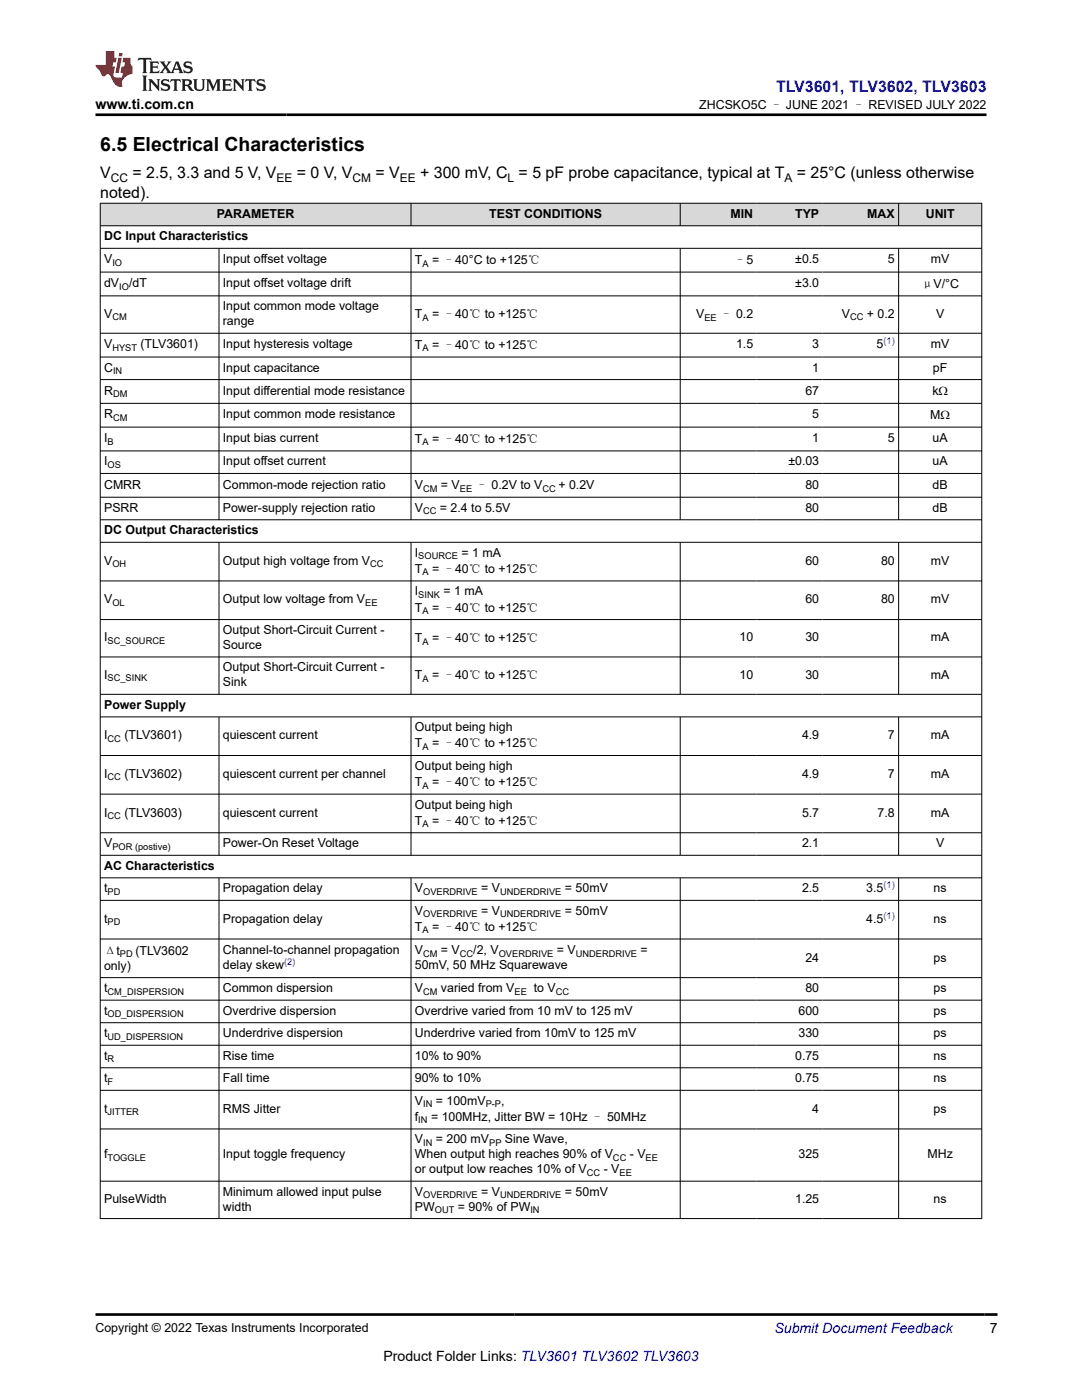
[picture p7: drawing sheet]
<svg xmlns="http://www.w3.org/2000/svg" width="216mm" height="279mm" viewBox="0 0 216 279" stroke-linecap="round" stroke-linejoin="round" font-family="sans-serif">
<defs><g id="words">
<text font-size="3.9" x="20" y="30.1">6.5 Electrical Characteristics</text>
<text font-size="3.2" fill="#00f" x="154.8" y="18.3">TLV3601, TLV3602, TLV3603</text>
<g font-size="3.2">
<text x="20" y="35.6">V</text>
<text x="26.4" y="35.6">= 2.5, 3.3 and 5 V, V</text>
<text x="59.2" y="35.6">= 0 V, V</text>
<text x="74.9" y="35.6">= V</text>
<text x="83.8" y="35.6">+ 300 mV, C = 5 pF probe capacitance, typical at T</text>
<text x="159" y="35.6">= 25°C (unless otherwise</text>
<text x="20" y="39.4">noted).</text>
</g>
<g font-size="2.8">
<text x="19.1" y="21.7">www.ti.com.cn</text>
<text x="197.5" y="266.1">7</text>
<text x="76.5" y="271.7">Product Folder Links: TLV3601 TLV3602 TLV3603</text>
</g>
<text font-size="2.8" fill="#00f" x="154.5" y="266.1">Submit Document Feedback</text>
<g font-size="2.5">
<text x="139.5" y="21.8">ZHCSKO5C – JUNE 2021 – REVISED JULY 2022</text>
<text x="20.8" y="47.9">DC Input Characteristics</text>
<text x="43.3" y="43.4">PARAMETER</text>
<text x="97.6" y="43.4">TEST CONDITIONS</text>
<text x="145.8" y="43.4">MIN</text>
<text x="158.7" y="43.4">TYP</text>
<text x="173.1" y="43.4">MAX</text>
<text x="184.7" y="43.4">UNIT</text>
<text x="20.8" y="52.6">V</text>
<text x="44.5" y="52.6">Input offset voltage</text>
<text x="82.8" y="52.7">T</text>
<text x="86.2" y="52.7">= –40°C to +125℃</text>
<text x="146.5" y="52.7">–5</text>
<text x="158.7" y="52.6">±0.5</text>
<text x="177.2" y="52.6">5</text>
<text x="185.8" y="52.6">mV</text>
<text x="20.8" y="57.3">dV</text>
<text x="25.7" y="57.3">/dT</text>
<text x="44.5" y="57.3">Input offset voltage drift</text>
<text x="158.7" y="57.3">±3.0</text>
<text x="183.8" y="57.4">μV/°C</text>
<text x="20.8" y="63.4">V</text>
<text x="44.5" y="61.9">Input common mode voltage</text>
<text x="44.5" y="64.9">range</text>
<text x="82.8" y="63.5">T</text>
<text x="86.2" y="63.5">= –40℃ to +125℃</text>
<text x="138.9" y="63.5">V</text>
<text x="143.7" y="63.5">– 0.2</text>
<text x="168" y="63.4">V</text>
<text x="173" y="63.4">+ 0.2</text>
<text x="186.8" y="63.4">V</text>
<text x="20.8" y="69.5">V</text>
<text x="28" y="69.5">(TLV3601)</text>
<text x="44.5" y="69.5">Input hysteresis voltage</text>
<text x="82.8" y="69.6">T</text>
<text x="86.2" y="69.6">= –40℃ to +125℃</text>
<text x="146.9" y="69.5">1.5</text>
<text x="162.1" y="69.5">3</text>
<text x="174.9" y="69.5">5</text>
<text x="185.8" y="69.5">mV</text>
<text x="20.8" y="74.1">C</text>
<text x="44.5" y="74.1">Input capacitance</text>
<text x="162.1" y="74.1">1</text>
<text x="186.2" y="74.1">pF</text>
<text x="20.8" y="78.8">R</text>
<text x="20.8" y="83.5">R</text>
<text x="44.5" y="78.8">Input differential mode resistance</text>
<text x="44.5" y="83.5">Input common mode resistance</text>
<text x="160.7" y="78.8">67</text>
<text x="162.1" y="83.5">5</text>
<text x="185.6" y="83.6">MΩ</text>
<text x="186" y="78.9">kΩ</text>
<text x="20.8" y="88.3">I</text>
<text x="44.5" y="88.3">Input bias current</text>
<text x="82.8" y="88.4">T</text>
<text x="86.2" y="88.4">= –40℃ to +125℃</text>
<text x="162.1" y="88.3">1</text>
<text x="177.2" y="88.3">5</text>
<text x="186.1" y="88.3">uA</text>
<text x="20.8" y="92.9">I</text>
<text x="44.5" y="92.9">Input offset current</text>
<text x="157.3" y="92.9">±0.03</text>
<text x="186.1" y="92.9">uA</text>
<text x="20.8" y="97.5">CMRR</text>
<text x="44.5" y="97.5">Common-mode rejection ratio</text>
<text x="82.8" y="97.6">V</text>
<text x="88" y="97.6">= V</text>
<text x="94.9" y="97.6">– 0.2V to V</text>
<text x="111.4" y="97.6">+ 0.2V</text>
<text x="160.7" y="97.5">80</text>
<text x="186.1" y="97.5">dB</text>
<text x="20.8" y="102.1">PSRR</text>
<text x="20.8" y="106.6">DC Output Characteristics</text>
<text x="44.5" y="102.1">Power-supply rejection ratio</text>
<text x="82.8" y="102.1">V</text>
<text x="87.8" y="102.1">= 2.4 to 5.5V</text>
<text x="160.7" y="102.1">80</text>
<text x="186.1" y="102.1">dB</text>
<text x="20.8" y="112.7">V</text>
<text x="44.5" y="112.7">Output high voltage from V</text>
<text x="82.8" y="111.1">I</text>
<text x="92.1" y="111.1">= 1 mA</text>
<text x="160.7" y="112.7">60</text>
<text x="175.8" y="112.7">80</text>
<text x="185.8" y="112.7">mV</text>
<text x="82.8" y="114.3">T</text>
<text x="82.8" y="118.8">I</text>
<text x="86.2" y="114.3">= –40℃ to +125℃</text>
<text x="88.5" y="118.8">= 1 mA</text>
<text x="20.8" y="120.4">V</text>
<text x="44.5" y="120.4">Output low voltage from V</text>
<text x="82.8" y="122">T</text>
<text x="86.2" y="122">= –40℃ to +125℃</text>
<text x="160.7" y="120.4">60</text>
<text x="175.8" y="120.4">80</text>
<text x="185.8" y="120.4">mV</text>
<text x="20.8" y="128">I</text>
<text x="44.5" y="126.5">Output Short-Circuit Current -</text>
<text x="44.5" y="129.5">Source</text>
<text x="82.8" y="128.1">T</text>
<text x="86.2" y="128.1">= –40℃ to +125℃</text>
<text x="147.6" y="128">10</text>
<text x="160.7" y="128">30</text>
<text x="185.8" y="128">mA</text>
<text x="20.8" y="135.5">I</text>
<text x="44.5" y="134">Output Short-Circuit Current -</text>
<text x="44.5" y="137">Sink</text>
<text x="82.8" y="135.6">T</text>
<text x="86.2" y="135.6">= –40℃ to +125℃</text>
<text x="147.6" y="135.5">10</text>
<text x="160.7" y="135.5">30</text>
<text x="185.8" y="135.5">mA</text>
<text x="20.8" y="141.5">Power Supply</text>
<text x="20.8" y="147.6">I</text>
<text x="24.8" y="147.6">(TLV3601)</text>
<text x="44.5" y="147.6">quiescent current</text>
<text x="82.8" y="146">Output being high</text>
<text x="82.8" y="149.2">T</text>
<text x="86.2" y="149.2">= –40℃ to +125℃</text>
<text x="160" y="147.6">4.9</text>
<text x="177.2" y="147.6">7</text>
<text x="185.8" y="147.6">mA</text>
<text x="20.8" y="155.3">I</text>
<text x="24.8" y="155.3">(TLV3602)</text>
<text x="44.5" y="155.3">quiescent current per channel</text>
<text x="82.8" y="153.7">Output being high</text>
<text x="160" y="155.3">4.9</text>
<text x="177.2" y="155.3">7</text>
<text x="185.8" y="155.3">mA</text>
<text x="82.8" y="156.9">T</text>
<text x="82.8" y="161.4">Output being high</text>
<text x="86.2" y="156.9">= –40℃ to +125℃</text>
<text x="20.8" y="163">I</text>
<text x="24.8" y="163">(TLV3603)</text>
<text x="44.5" y="163">quiescent current</text>
<text x="82.8" y="164.6">T</text>
<text x="86.2" y="164.6">= –40℃ to +125℃</text>
<text x="160" y="163">5.7</text>
<text x="175.1" y="163">7.8</text>
<text x="185.8" y="163">mA</text>
<text x="20.8" y="169.1">V</text>
<text x="20.8" y="173.6">AC Characteristics</text>
<text x="44.5" y="169.1">Power-On Reset Voltage</text>
<text x="160" y="169.1">2.1</text>
<text x="186.8" y="169.1">V</text>
<text x="20.8" y="178.1">t</text>
<text x="44.5" y="178.1">Propagation delay</text>
<text x="82.8" y="178.1">V</text>
<text x="96" y="178.1">= V</text>
<text x="112.7" y="178.1">= 50mV</text>
<text x="160" y="178.1">2.5</text>
<text x="172.8" y="178.1">3.5</text>
<text x="186.3" y="178.1">ns</text>
<text x="20.8" y="184.2">t</text>
<text x="44.5" y="184.2">Propagation delay</text>
<text x="82.8" y="182.6">V</text>
<text x="82.8" y="185.8">T</text>
<text x="86.2" y="185.8">= –40℃ to +125℃</text>
<text x="96" y="182.6">= V</text>
<text x="112.7" y="182.6">= 50mV</text>
<text x="172.8" y="184.2">4.5</text>
<text x="186.3" y="184.2">ns</text>
<text x="20.8" y="190.5">Δt</text>
<text x="27" y="190.5">(TLV3602</text>
<text x="44.5" y="190.4">Channel-to-channel propagation</text>
<text x="82.8" y="190.4">V</text>
<text x="88" y="190.4">= V</text>
<text x="94.4" y="190.4">/2, V</text>
<text x="111.1" y="190.4">= V</text>
<text x="127.8" y="190.4">=</text>
<text x="160.7" y="191.9">24</text>
<text x="186.3" y="191.9">ps</text>
<text x="20.8" y="193.5">only)</text>
<text x="20.8" y="198">t</text>
<text x="44.5" y="193.4">delay skew</text>
<text x="44.5" y="198">Common dispersion</text>
<text x="82.8" y="193.4">50mV, 50 MHz Squarewave</text>
<text x="82.8" y="198">V</text>
<text x="88" y="198">varied from V</text>
<text x="106.5" y="198">to V</text>
<text x="160.7" y="198">80</text>
<text x="186.3" y="198">ps</text>
<text x="20.8" y="202.5">t</text>
<text x="44.5" y="202.5">Overdrive dispersion</text>
<text x="82.8" y="202.5">Overdrive varied from 10 mV to 125 mV</text>
<text x="159.3" y="202.5">600</text>
<text x="186.3" y="202.5">ps</text>
<text x="20.8" y="207">t</text>
<text x="44.5" y="207">Underdrive dispersion</text>
<text x="82.8" y="207">Underdrive varied from 10mV to 125 mV</text>
<text x="159.3" y="207">330</text>
<text x="186.3" y="207">ps</text>
<text x="20.8" y="211.5">t</text>
<text x="20.8" y="216">t</text>
<text x="44.5" y="211.5">Rise time</text>
<text x="44.5" y="216">Fall time</text>
<text x="82.8" y="211.5">10% to 90%</text>
<text x="82.8" y="216">90% to 10%</text>
<text x="158.7" y="211.5">0.75</text>
<text x="158.7" y="216">0.75</text>
<text x="186.3" y="211.5">ns</text>
<text x="186.3" y="216">ns</text>
<text x="82.8" y="220.5">V</text>
<text x="87" y="220.5">= 100mV</text>
<text x="100" y="220.5">,</text>
<text x="20.8" y="222.1">t</text>
<text x="44.5" y="222.1">RMS Jitter</text>
<text x="82.8" y="223.7">f</text>
<text x="86" y="223.7">= 100MHz, Jitter BW = 10Hz – 50MHz</text>
<text x="162.1" y="222.1">4</text>
<text x="186.3" y="222.1">ps</text>
<text x="20.8" y="231.2">f</text>
<text x="44.5" y="231.2">Input toggle frequency</text>
<text x="82.8" y="231.2">When output high reaches 90% of V</text>
<text x="82.8" y="228.2">V</text>
<text x="87" y="228.2">= 200 mV</text>
<text x="100.8" y="228.2">Sine Wave,</text>
<text x="125.7" y="231.2">- V</text>
<text x="159.3" y="231.2">325</text>
<text x="185.1" y="231.2">MHz</text>
<text x="44.5" y="238.6">Minimum allowed input pulse</text>
<text x="82.8" y="234.1">or output low reaches 10% of V</text>
<text x="82.8" y="238.6">V</text>
<text x="96" y="238.6">= V</text>
<text x="112.7" y="238.6">= 50mV</text>
<text x="120.5" y="234.1">- V</text>
<text x="20.8" y="240.1">PulseWidth</text>
<text x="44.5" y="241.6">width</text>
<text x="82.8" y="241.6">PW</text>
<text x="91.4" y="241.6">= 90% of PW</text>
<text x="158.7" y="240.1">1.25</text>
<text x="186.3" y="240.1">ns</text>
<text x="19.1" y="265.8">Copyright © 2022 Texas Instruments Incorporated</text>
</g>
<g font-size="2.4">
<text x="22.1" y="36.2">CC</text>
<text x="55.2" y="36.2">EE</text>
<text x="70.3" y="36.2">CM</text>
<text x="79.8" y="36.2">EE</text>
<text x="101.3" y="36.2">L</text>
<text x="156.5" y="36.2">A</text>
</g>
<g font-size="1.9">
<text x="22.4" y="53.1">IO</text>
<text x="84.3" y="53.2">A</text>
<text x="23.8" y="57.8">IO</text>
<text x="22.4" y="63.9">CM</text>
<text x="84.3" y="64">A</text>
<text x="140.6" y="64">EE</text>
<text x="169.6" y="63.9">CC</text>
<text x="22.4" y="70">HYST</text>
<text x="84.3" y="70.1">A</text>
<text x="22.6" y="74.6">IN</text>
<text x="22.6" y="79.3">DM</text>
<text x="21.5" y="88.8">B</text>
<text x="22.6" y="84">CM</text>
<text x="84.3" y="88.9">A</text>
<text x="21.5" y="93.4">OS</text>
<text x="84.4" y="98.1">CM</text>
<text x="91.8" y="98.1">EE</text>
<text x="108.2" y="98.1">CC</text>
<text x="84.4" y="102.6">CC</text>
<text x="22.4" y="113.2">OH</text>
<text x="73.8" y="113.2">CC</text>
<text x="83.5" y="111.6">SOURCE</text>
<text x="83.5" y="119.3">SINK</text>
<text x="84.3" y="114.8">A</text>
<text x="22.4" y="120.9">OL</text>
<text x="72.9" y="120.9">EE</text>
<text x="84.3" y="122.5">A</text>
<text x="21.5" y="128.5">SC_SOURCE</text>
<text x="84.3" y="128.6">A</text>
<text x="21.5" y="136">SC_SINK</text>
<text x="84.3" y="136.1">A</text>
<text x="21.5" y="148.1">CC</text>
<text x="84.3" y="149.7">A</text>
<text x="21.5" y="155.8">CC</text>
<text x="84.3" y="157.4">A</text>
<text x="21.5" y="163.5">CC</text>
<text x="84.3" y="165.1">A</text>
<text x="22.4" y="169.6">POR (postive)</text>
<text x="21.5" y="178.6">PD</text>
<text x="84.4" y="178.6">OVERDRIVE</text>
<text x="99.8" y="178.6">UNDERDRIVE</text>
<text x="21.5" y="184.7">PD</text>
<text x="84.4" y="183.1">OVERDRIVE</text>
<text x="99.8" y="183.1">UNDERDRIVE</text>
<text x="23.9" y="191">PD</text>
<text x="84.3" y="186.3">A</text>
<text x="84.4" y="190.9">CM</text>
<text x="91.8" y="190.9">CC</text>
<text x="99.5" y="190.9">OVERDRIVE</text>
<text x="114.9" y="190.9">UNDERDRIVE</text>
<text x="21.5" y="198.5">CM_DISPERSION</text>
<text x="21.5" y="203">OD_DISPERSION</text>
<text x="84.4" y="198.5">CM</text>
<text x="102.7" y="198.5">EE</text>
<text x="110.9" y="198.5">CC</text>
<text x="21.5" y="207.5">UD_DISPERSION</text>
<text x="21.5" y="212">R</text>
<text x="21.5" y="216.5">F</text>
<text x="84.4" y="221">IN</text>
<text x="96.9" y="221">P-P</text>
<text x="21.5" y="222.6">JITTER</text>
<text x="83.5" y="224.2">IN</text>
<text x="21.5" y="231.7">TOGGLE</text>
<text x="84.4" y="228.7">IN</text>
<text x="97.6" y="228.7">PP</text>
<text x="122.3" y="231.7">CC</text>
<text x="128.8" y="231.7">EE</text>
<text x="84.4" y="239.1">OVERDRIVE</text>
<text x="99.8" y="239.1">UNDERDRIVE</text>
<text x="117.1" y="234.6">CC</text>
<text x="123.6" y="234.6">EE</text>
<text x="86.8" y="242.1">OUT</text>
<text x="105.8" y="242.1">IN</text>
</g>
<g font-size="1.9" fill="#00f">
<text x="176.3" y="68.7">(1)</text>
<text x="176.3" y="177.3">(1)</text>
<text x="176.3" y="183.4">(1)</text>
<text x="56.7" y="192.6">(2)</text>
</g>
</g></defs>
<g fill="#d8d8d8">
<path d="M20 40.6h175.9v4.5h-175.9z" fill-rule="evenodd"/>
<path d="M20.1 40.6h61.9v4.4h-61.9z" fill-rule="evenodd"/>
<path d="M82.1 40.6h53.6v4.4h-53.6z" fill-rule="evenodd"/>
<path d="M135.8 40.6h15.2v4.4h-15.2z" fill-rule="evenodd"/>
<path d="M151 40.6h13.2v4.4h-13.2z" fill-rule="evenodd"/>
<path d="M164.2 40.6h15v4.4h-15z" fill-rule="evenodd"/>
<path d="M179.4 40.6h16.4v4.4h-16.4z" fill-rule="evenodd"/>
</g>
<g fill="none" stroke="#000" stroke-width=".2">
<path d="M19.9 40.6h176.1M19.9 45.1h176.1M19.9 49.6h176.1M19.9 54.3h176.1M19.9 59h176.1M20 40.5v202.8M43.7 49.6v54.2M82 40.5v4.6M82 49.6v54.2M135.7 40.5v4.6M135.7 49.6v54.2M179.3 40.5v4.6"/>
<path d="M179.3 49.6v54.2M195.9 40.5v202.8M19.9 66.5h176.1M19.9 71.3h176.1M19.9 75.8h176.1M19.9 80.5h176.1M19.9 85.2h176.1M19.9 90h176.1M19.9 94.5h176.1M19.9 99.2h176.1M19.9 103.7h176.1M19.9 108.2h176.1"/>
<path d="M19.9 115.9h176.1M43.7 108.2v30.4M82 108.2v30.4M135.7 108.2v30.4M179.3 108.2v30.4M19.9 123.6h176.1M19.9 131.1h176.1M19.9 138.6h176.1M19.9 143.1h176.1M19.9 150.8h176.1M19.9 158.5h176.1M43.7 143.1v27.7"/>
<path d="M82 143.1v27.7M135.7 143.1v27.7M179.3 143.1v27.7M19.9 166.2h176.1M19.9 170.7h176.1M19.9 175.2h176.1M19.9 179.7h176.1M43.7 175.2v68.1M82 175.2v68.1M135.7 175.2v68.1M179.3 175.2v68.1M19.9 187.4h176.1"/>
<path d="M19.9 195.1h176.1M19.9 199.6h176.1M19.9 204.1h176.1M19.9 208.6h176.1M19.9 213.1h176.1M19.9 217.6h176.1M19.9 225.3h176.1M19.9 235.7h176.1M19.9 243.2h176.1"/>
</g>
<path d="M27.7 11.6l-.2 .5 .5-.2h.6v.1v2.2l-.2 .4h1l-.2-.4v-2.2v-.1h.5l.5 .2-.1-.5zM29.8 12.3l.2 .4v1.5l-.2 .4h1.9l.1-.6a1.08 1.08 0 0 1-1.3 .2v-.7h.6l.4 .2v-.7l-.4 .2h-.6v-.5l.2-.2a1 1 0 0 1 1 .3l-.1-.5zM31.8 12.3l1 1.1-1 1.2h.9l-.2-.2 .4-.8 .5 .8-.2 .2h1.6l-.2-.2 .1-.5h1l.1 .5-.1 .2h.9l-.2-.3-.8-2h-.5l-1 2.2-.8-1.1 .9-1.1h-.8l.2 .2-.5 .6-.3-.6 .1-.2zM35.2 12.7l.4 1h-.8zM36.8 12.4a.65 .65 0 0 0-.2 .7 .65 .65 0 0 0 .6 .5l.7 .1 .1 .3a.79 .79 0 0 1-.7 .4 .79 .79 0 0 1-.7-.5l.1 .7 .2-.1a.93 .93 0 0 0 1.1 .1 .93 .93 0 0 0 .4-1 1.46 1.46 0 0 0-1.2-.6l-.1-.3a1.09 1.09 0 0 1 1.2 .2l-.2-.6-.1 .1-.6-.2zM28.4 15.1l.2 .4v2.2l-.2 .4h1l-.2-.4v-2.2l.2-.4zM29.6 15.8l.2 .4v1.5l-.2 .4h.8l-.3-.4v-1.3l1.7 1.8v-2l.2-.4h-.8l.2 .2 .1 1.1-1.2-1.3zM32.3 15.9a.65 .65 0 0 0-.2 .8 .65 .65 0 0 0 .7 .4l.6 .2 .1 .2a.79 .79 0 0 1-.7 .4 .79 .79 0 0 1-.7-.5l.1 .7 .2-.1a.93 .93 0 0 0 1.1 .1 .93 .93 0 0 0 .4-.9 1.46 1.46 0 0 0-1.2-.6l-.1-.4a1.09 1.09 0 0 1 1.2 .2l-.2-.6-.1 .1-.6-.1zM34.1 15.8l-.1 .6a.63 .63 0 0 1 .7-.3l.1 1.6-.3 .4h1l-.2-.4v-1.6a.66 .66 0 0 1 .8 .3l-.1-.6zM36.2 15.8l.2 .4v1.5l-.2 .4h.9l-.2-.2v-.7h.5l.1 .2a.79 .79 0 0 0 1.2 .6l-1-.9a.61 .61 0 0 0 .6-.6 .61 .61 0 0 0-.5-.7zM36.9 16.1h.2a.47 .47 0 0 1 .5 .1 .47 .47 0 0 1 .1 .5l-.2 .1-.6 .1zM38.5 15.8l.2 .2a2.27 2.27 0 0 0 .4 2 1.04 1.04 0 0 0 1.7-.7v-1.3l.2-.2h-.8l.2 .4v1.1a.6 .6 0 0 1-.6 .6 .6 .6 0 0 1-.6-.6v-1.1l.3-.4zM41.1 15.8l.2 .4v1.5l-.2 .4h.7l-.2-.4v-1.4l.9 1.9 .8-1.9v1.4l-.2 .4h1l-.3-.4v-1.5l.3-.4h-.8l-.7 1.5-.7-1.5zM44.3 15.8l.2 .4v1.5l-.2 .4h1.9l.1-.6a1.09 1.09 0 0 1-1.3 .2v-.7h.6l.4 .2v-.6l-.4 .2h-.6v-.6l.2-.1a1.01 1.01 0 0 1 1 .3l-.1-.6zM46.4 15.8l.3 .4v1.5l-.3 .4h.8l-.2-.4v-1.3l1.6 1.8v-2l.2-.4h-.7l.2 .2v1.1l-1.2-1.3zM49 15.8l-.1 .6a.63 .63 0 0 1 .8-.3v1.6l-.3 .4h1l-.2-.4v-1.6a.66 .66 0 0 1 .8 .3l-.1-.6zM51.4 15.9a.65 .65 0 0 0-.2 .8 .65 .65 0 0 0 .6 .4l.6 .2 .2 .2a.79 .79 0 0 1-.8 .4 .79 .79 0 0 1-.6-.5l.1 .7 .2-.1a.93 .93 0 0 0 1 .1 .93 .93 0 0 0 .5-.9 1.46 1.46 0 0 0-1.3-.6l-.1-.4a1.09 1.09 0 0 1 1.3 .2l-.2-.6-.2 .1-.5-.1z" fill="#231f20"/>
<path d="M21.1 10.2v2.8h-2.1l.1 .3 .9 1a.95 .95 0 0 0 .9 .9 .59 .59 0 0 1 .6-.4 .59 .59 0 0 1 .5 .4l.4 .7a1.59 1.59 0 0 0 2.1 1.4 1.61 1.61 0 0 1 1-2.3l1-.3-.1-1.5a1.59 1.59 0 0 1-.4-1.7h-1.4l-.2 .9h.5l-.1 .9h-.5l-.2 1v.2l.4 .1-.2 .9h-.6a.73 .73 0 0 1-1.1-.7l.3-1.5h-.5l.2-.9h.5l.2-.9h-.5v-1.3zM23.6 11.5l-.6 3.1h.7l.6-3.1zM23.8 10.6l-.1 .6h.7l.1-.6z" fill="#ed1c24"/>
<path d="M19.1 22.9h177.8M19.1 262.3h179.9" fill="none" stroke="#000" stroke-width=".53"/>
<use href="#words"/>
</svg>
